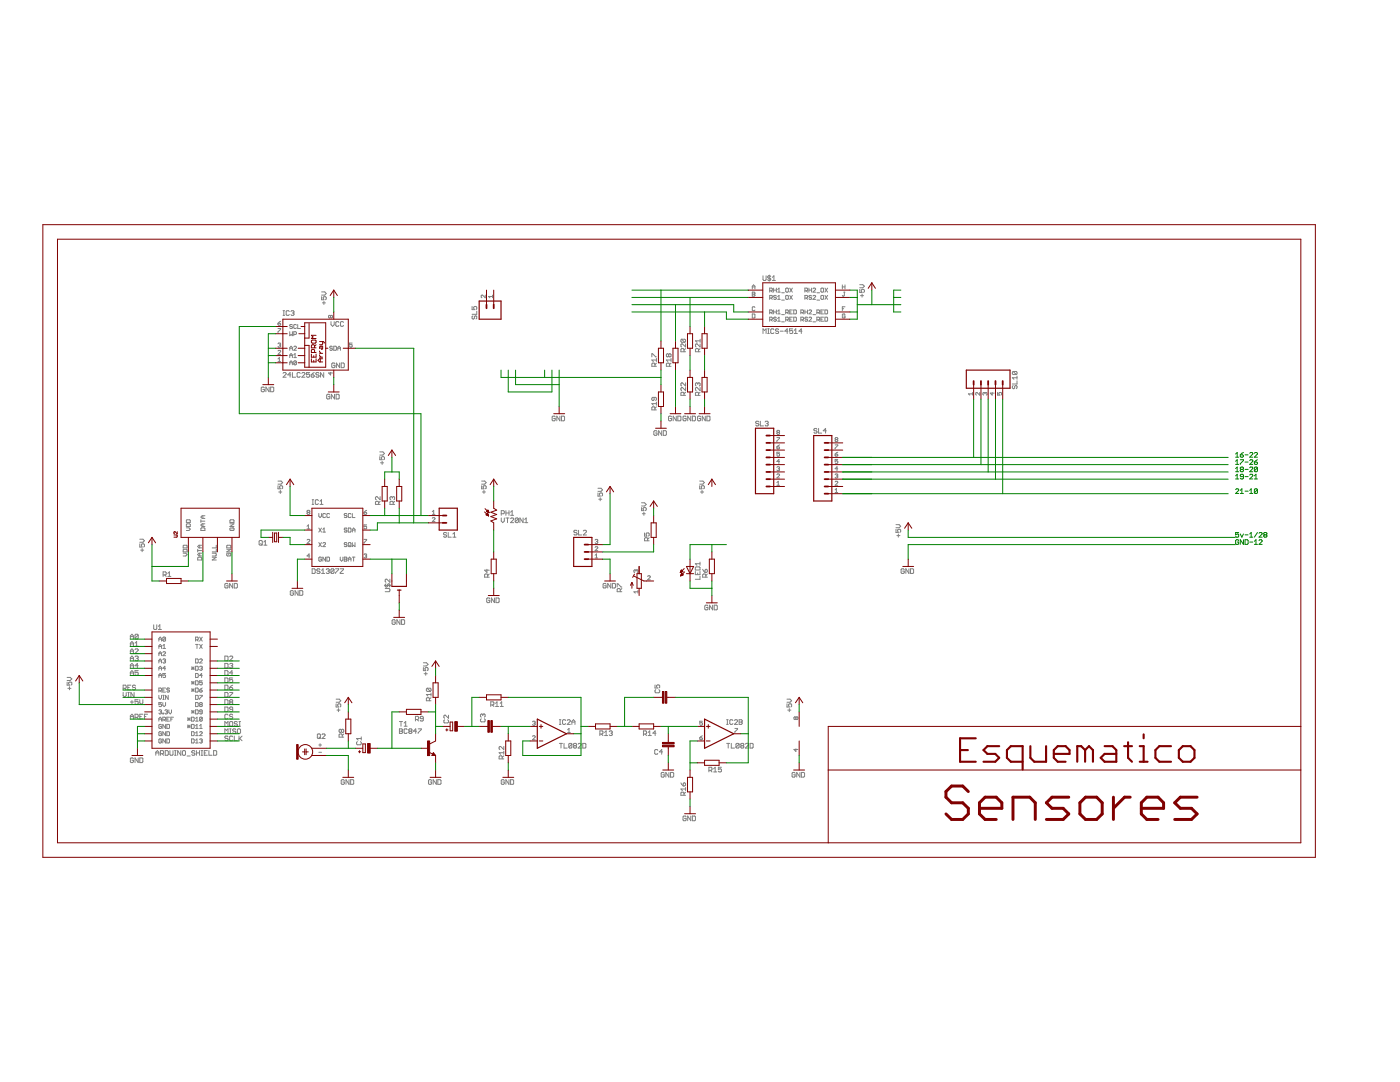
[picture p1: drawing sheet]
<svg xmlns="http://www.w3.org/2000/svg" width="279mm" height="216mm" viewBox="0 0 279 216" stroke-linecap="round" stroke-linejoin="round" font-family="sans-serif">
<g fill="none" stroke="#808080" stroke-width=".2">
<path d="M64.2 59.2v.6h.4l-.1-.4 .5-.2 .1 .2-.1 .4M64.2 58.3h.6l.3 .3-.3 .3h-.6M96.8 58.9v.5l-.6-.5-.2 .1 .2 .4M98.3 59.2h-.8l.3 .2M98.3 58.9v.5M150.1 58.3h.4l.2 .1-.2 .3 .2 .3-.2 .1h-.4zM150.1 57.7v-.6l.3-.2 .3 .2v.6M150.1 57.3h.6M150.1 58.7h.4M152.3 55v.8l.1 .2h.3l.2-.2v-.8M153.5 54.9v1.2M153.6 59.5h.4l.1-.4-.5-.2v.8"/>
<path d="M153.6 58h.4l.1-.4-.5-.1v.8M153.8 55.2l-.1-.2-.5 .2 .2 .3 .4 .1-.1 .4h-.3l-.2-.2M153.9 58l.2 .3M153.9 59.5l.2 .2M154.1 56h.6M154.1 55.4l.4-.4v1M154.4 57.5v.8M154.4 57.9h.5M154.9 59.1l-.1-.2-.4 .2 .1 .2 .4 .2-.1 .2-.4-.1M154.9 57.5v.8M155.2 58.3h.5M155.2 57.8l.3-.3v.8"/>
<path d="M155.2 59.2l.3-.3v.8M155.2 59.7h.5M156 58.4h.5M156 59.9h.5M156.8 57.6l.1-.1 .4 .1v.6l-.1 .1-.4-.1zM156.9 58.9l.4 .2v.5l-.1 .1-.4-.1v-.5zM157.6 57.5l.5 .8M157.6 58.9l.5 .8M158.1 57.5l-.5 .8M158.1 58.9l-.5 .8M160.6 58h.4l.2-.4-.6-.1v.8M160.6 59.5h.4l.2-.4-.6-.2v.8"/>
<path d="M160.9 58l.3 .3M160.9 59.5l.3 .2M161.4 57.9h.6M161.4 57.5v.8M162 59.1l-.4-.2-.2 .3 .4 .1 .2 .3-.2 .1-.4-.1M162 57.5v.8M162.2 59.1l.2-.2 .4 .2-.6 .6h.6M162.2 57.6l.2-.1 .4 .1-.6 .7h.6M163 58.4h.6M163 59.9h.6M163.8 59.1l.2-.2 .4 .2v.5l-.2 .1-.4-.1zM163.8 57.6l.2-.1 .4 .1v.6l-.2 .1-.4-.1z"/>
<path d="M164.6 57.5l.6 .8M164.6 58.9l.6 .8M165.2 57.5l-.6 .8M165.2 58.9l-.6 .8M168.1 57.3h.5M168.1 56.9v.8M168.4 58.3h.2M168.5 58.3v.7l-.1 .1-.3-.1M168.6 56.9v.8M171.6 57.7v.7h.4l-.1-.3 .1-.4 .5 .2v.3l-.2 .2M171.6 56.8h.6l.3 .3-.3 .3h-.6M171.7 59h.6"/>
<path d="M172 58.7v.6M52.8 77.4l-.2-.2-.5 .2v.6l.2 .2h.3l.2-.2v-.3h-.3M53.7 77.2v1l-.6-1v1M54 77.2h.5l.1 .2v.6l-.1 .2h-.5zM55.5 64.5h.4l.1 .3-.4 .1zM55.5 65.6h.5l-.5 .8M55.5 68.6l.4-.1 .1 .1-.1 .3M55.5 70l.1-.1 .4 .1-.5 .7h.5M55.5 71.6l.3-.2v.8M55.5 72.2h.5M55.8 68.9h.1M55.9 68.9l.1 .1-.1 .3-.4-.2"/>
<path d="M56 64.1l-.5 .4M56.5 74.5l.1-.2 .5 .2-.6 .8h.6M56.5 62h.3M56.5 62.9h.3M56.6 62v.9M57.7 62.1l-.1-.1-.5 .1v.7l.2 .1 .4-.1M57.8 66.2v.8l.3-.3 .3 .3v-.8M57.8 69.9v-.5l.3-.3 .3 .3v.5M57.8 71.4v-.6l.3-.3 .3 .3v.6M57.8 72.8v-.5l.3-.3 .3 .3v.5M57.8 69.5h.6M57.8 72.4h.6"/>
<path d="M57.8 71h.6M58 74.8h-.6l.5-.5v1M58.1 62.1l.4-.1 .2 .1-.2 .4M58.4 74.3v1h.6M58.4 64.9l-.2-.2-.4 .2 .2 .3 .4 .1-.2 .3-.4-.2M58.4 62.5h.1M58.5 62.5l.2 .1-.2 .3-.4-.1M58.6 70.8l.3-.3v.9M58.6 66.7h.4l.2-.1-.2-.4h-.4v.8M58.6 69.2l.2-.1 .4 .1-.6 .7h.6M58.6 71.4h.6M59.2 72.1l-.4-.1-.2 .1v.6"/>
<path d="M59.2 72.1l-.6 .6M59.2 64.9l-.2-.2-.4 .2 .2 .7 .4-.2M59.2 72.1v.6l-.2 .1-.4-.1M59.4 64.7v.9h.6M59.9 74.5l-.1-.2-.5 .2v.6l.2 .2h.3l.1-.2M60.2 74.5l.2-.2 .5 .2-.7 .8h.7M61.8 74.3h-.6v.5l.4-.2 .2 .5-.2 .2h-.3l-.1-.2M62.1 74.8h.5l.1 .3-.1 .2h-.3zM62.7 74.3l-.6 .5M63.7 74.5l-.2-.2-.5 .2 .2 .3 .5 .2-.2 .3h-.3l-.2-.2M64.3 60.4h.7M64.6 74.3v1l-.6-1v1"/>
<path d="M64.6 60.1v.6M65.8 78.8l-.1-.1h-.3l-.2 .1v.7l.2 .1 .4-.1v-.4h-.3M66 63.1l-.2-.2-.2 .2 .1 .4 .3-.2M66 63.1l.1-.2 .3 .2-.2 .4-.2-.2M66 63.1v.2M66 74.3v.5l-.4-.4h.8M66.1 64.2v.6l.3 .3 .3-.3v-.6M66.3 69.2l-.4-.1-.1 .3 .4 .1 .1 .3-.1 .1-.4-.1M66.6 69.1h.4l.1 .1v.6l-.1 .1h-.4zM66.8 78.7v.9l-.7-.9v.9M66.8 72.6l-.1-.2h-.3l-.2 .2v.6l.2 .2 .4-.2v-.3h-.3M67.1 78.7h.4l.2 .1v.7l-.2 .1h-.4z"/>
<path d="M67.4 69.9v-.5l.3-.3 .2 .3v.5M67.4 69.5h.5M67.6 64.3l-.1-.1-.5 .1v.6l.2 .2h.3l.1-.2M67.8 72.4v1l-.7-1v1M68.1 72.4h.5l.1 .2v.6l-.1 .2h-.5zM68.6 64.3l-.2-.1-.5 .1v.6l.2 .2h.3l.2-.2M70.3 68.5h-.6v.4l.3-.2 .3 .2-.2 .4-.4-.2M94.2 61.2v.6h.5l-.2-.3 .2-.3h.3l.1 .1-.1 .5M94.4 63l-.2 .2v.3l.3 .1 .2-.4 .3-.2 .1 .2-.1 .4M95.1 62.1v.6h-.9M130.1 71.2v-.6l.9 .6M130.5 79.3v.5l-.1 .1-.3-.1 .1-.5h.7l.1 .2-.1 .4"/>
<path d="M130.7 73.1v-.5l-.2-.1h-.3l-.1 .1v.5h.9M131 72.5l-.3 .3M131 71.8h-.9l.3 .3M131 71.5v.6M133.5 70.7l-.2-.1-.3 .1 .1 .5 .4-.1M133.5 70.7l.1-.1 .3 .1v.4l-.1 .1-.3-.1M133.5 70.7v.4M133.6 73.1v-.5l-.1-.1h-.4l-.1 .1v.5h.9M133.9 71.8h-.9l.3 .3M133.9 72.5l-.3 .3M133.9 71.5v.6M136 67.7l-.1 .1 .1 .5h.7"/>
<path d="M136 67.7h.7l.1 .1v.4l-.1 .1M136 67.7l.7 .6M136.5 70.2v-.5l-.1-.1h-.4l-.1 .1v.5h.9M136.5 78.9v-.5l-.5-.1-.1 .1v.5h.9M136.8 68.6v.6l-.8-.6-.1 .2 .1 .4M136.8 76.4v.6l-.6-.6-.3 .2 .1 .4M136.8 77.3v.7l-.6-.7-.3 .2 .1 .5M136.8 69.6l-.3 .3M136.8 78.3l-.3 .3M139.3 76.6l.1-.2 .3 .2v.3l-.1 .1M139.3 76.6l-.2-.2-.3 .2 .1 .4M139.3 76.6v.1"/>
<path d="M139.4 70.2v-.5l-.1-.1h-.4l-.1 .1v.5h.9M139.4 78.9v-.5l-.5-.1-.1 .1v.5h.9M139.7 68.6v.6l-.6-.6h-.2l-.1 .2 .1 .4M139.7 77.3v.7l-.6-.7-.3 .2 .1 .5M139.7 67.7v.6M139.7 69.6l-.3 .3M139.7 68h-.9l.3 .3M139.7 78.3l-.3 .3M150.1 62.7l.6 .1v.5l-.2 .2h-.4zM150.7 61.3l-.2-.1-.4 .1v.6l.2 .1 .4-.1M152.3 66.5v-.9l.3 .3 .3-.3v.9M153.2 66.5h.3"/>
<path d="M153.2 65.6h.3M153.4 65.6v.9M153.6 62.4h.4l.1-.4-.5-.2v.8M153.6 63.8h.4l.1-.4-.1-.1h-.4v.8M153.9 63.8l.2 .3M153.9 62.4l.2 .2M154.4 61.8v.8M154.4 62.3h.5M154.5 65.8l-.2-.2h-.3l-.2 .2v.6l.2 .1 .5-.1M154.9 63.4l-.4-.1-.1 .3 .4 .1 .1 .3-.1 .1-.4-.1M154.9 61.8v.8M155.2 62.1l.3-.3v.8"/>
<path d="M155.2 63.6l.3-.3v.8M155.2 64.1h.5M155.2 62.6h.5M155.4 65.8l-.2-.2h-.3l-.1 .3 .4 .2 .2 .3-.2 .1-.4-.1M155.7 66.1h.6M156 64.2h.5M156 62.8h.5M156.8 62.4h.4l.1-.4-.5-.2v.8M156.8 63.8l.5-.1-.1-.4h-.4v.8M157.1 63.8l.2 .3M157.1 62.4l.2 .2M157.2 66.1h-.6l.5-.5v.9"/>
<path d="M157.6 63.7h.3M157.6 62.3h.3M158.1 63.3h-.5v.8h.5M158.1 61.8h-.5v.8h.5M158.2 65.6h-.6v.5l.3-.2 .3 .2v.3l-.2 .1-.4-.1M158.4 63.3h.4l.1 .1v.6l-.1 .1h-.4zM158.4 61.8l.5 .2v.5l-.1 .1h-.4zM158.5 66.5h.6M158.5 65.9l.3-.3v.9M159.8 63.8l.6-.1-.2-.4h-.4v.8M159.8 62.4h.4l.2-.4-.6-.2v.8M160.1 66.1h-.7l.5-.5v.9"/>
<path d="M160.1 63.8l.3 .3M160.1 62.4l.3 .2M160.6 61.8v.8M160.6 62.3h.6M161.2 63.4l-.4-.1-.2 .3 .4 .1 .2 .3-.2 .1-.4-.1M161.2 61.8v.8M161.4 63.4l.2-.1 .4 .1-.6 .7h.6M161.4 62l.2-.2 .4 .2-.6 .6h.6M162.2 64.2h.6M162.2 62.8h.6M163 62.4h.4l.2-.4-.6-.2v.8M163 63.8h.4l.2-.4-.2-.1h-.4v.8"/>
<path d="M163.3 63.8l.3 .3M163.3 62.4l.3 .2M163.8 63.7h.3M163.8 62.3h.3M164.4 61.8h-.6v.8h.6M164.4 63.3h-.6v.8h.6M164.6 63.3h.4l.2 .1v.6l-.2 .1h-.4zM164.6 61.8l.6 .2v.5l-.2 .1h-.4zM168.1 61.6h.3M168.6 61.2h-.5v.8M168.6 62.8l-.1-.1-.4 .1v.5l.1 .2 .4-.2v-.2h-.2M194.1 78.6h-.8l.2 .2"/>
<path d="M194.1 78.3v.5M195.5 78.3v.5l-.5-.5-.3 .1 .2 .4M196.6 78.4l-.2-.1-.2 .1 .1 .4M196.6 78.4l.1-.1 .3 .1-.2 .4M196.6 78.4v.2M198 78.3v.5l-.4-.4h.8M199.1 78.3v.5h.4l-.2-.2 .2-.3 .4 .1-.2 .4M202.2 76.9l-.2 .2v.3l.4 .2 .1-.5 .3-.2 .2 .2-.2 .5M202.2 74.1l-.2 .2v.3l.2 .1h.6M202.2 74.1h.6l.2 .2-.2 .4M202.2 74.1l.6 .6M203 75.1v.6"/>
<path d="M203 76v.6h-1M203 75.4h-1l.4 .3M55.5 96.9v.6h.4l-.1-.3 .1-.3 .5 .2v.3l-.2 .1M55.5 96h.6l.3 .3-.3 .3h-.6M55.6 98.2h.6M55.9 97.9v.6M62.3 99.7h.3M62.4 99.7v.9M63.5 99.9l-.1-.2h-.3l-.2 .2v.6l.2 .1 .4-.1M75.8 91.1v.6h.5l-.2-.3 .2-.3 .4 .2v.3l-.1 .1M75.8 90.2h.6l.3 .3-.3 .3h-.6M75.9 99.1v.6l-.7-.6-.3 .2v.3l.2 .1"/>
<path d="M75.9 92.4h.7M76.3 92.1v.6M78.3 99.3l.2-.2 .3 .2-.2 .4M78.3 99.3l-.2-.2-.3 .2v.3l.2 .1M78.3 99.3v.1M96.1 96.9v.6h.5l-.2-.3 .2-.3 .4 .2-.1 .4M96.1 96h.6l.3 .3-.3 .3h-.6M96.3 98.2h.6M96.6 97.9v.6M110.8 83.2l-.1-.2-.5 .2v.6l.1 .2h.4l.1-.5h-.3M111.7 83v1l-.6-1v1M112.1 83h.4l.2 .2v.6l-.2 .2h-.4z"/>
<path d="M119.3 98.4v.6h.5l-.2-.3 .2-.3h.3l.1 .1-.1 .5M119.3 97.4h.7l.2 .3-.2 .3h-.7M119.5 99.6h.6M119.8 99.3v.6M130.7 81.8v-.5l-.5-.1-.1 .1v.5h.9M131 81.2l-.3 .3M131 80.2v.7M131 80.5h-.9l.3 .4M131.1 86.1l-.1-.2-.5 .2v.6l.2 .2 .4-.2v-.3h-.3M132.1 85.9v1l-.7-1v1M132.4 85.9h.4l.2 .2v.6l-.2 .2h-.4zM134 83.2l-.1-.2-.5 .2v.6l.2 .2h.3l.1-.5h-.3"/>
<path d="M135 83v1l-.7-1v1M135.3 83h.4l.2 .2v.6l-.2 .2h-.4zM136.9 83.2l-.1-.2-.5 .2v.6l.2 .2h.3l.1-.5h-.3M137.9 83v1l-.7-1v1M138.2 83h.4l.2 .2v.6l-.2 .2h-.4zM139.6 96.9v.6h.5l-.1-.4 .4-.2 .2 .2-.2 .4M139.6 96h.7l.3 .3-.3 .3h-.7M139.8 98.2h.6M139.8 83.2l-.1-.2-.5 .2v.6l.2 .2h.3l.1-.5h-.3M140.1 97.9v.6M140.8 83v1l-.7-1v1M141.1 83h.4l.2 .2v.6l-.2 .2h-.4z"/>
<path d="M151.4 84.2l-.1-.1-.5 .1 .2 .3 .4 .2-.1 .3h-.3l-.2-.2M151.7 84.1v.9h.7M152.7 84.2l.5-.1 .1 .1-.1 .3M153 84.5h.2M153.2 84.5l.1 .2-.1 .3h-.4l-.1-.2M155 96.8h.6M155 94.7l.2-.1 .4 .1-.6 .7h.6M155 87.3h.6l-.6 .8M155 96.3l.3-.3v.8M155 89.2h.4l.2 .2-.4 .2zM155 93.3l.4-.2 .2 .2-.2 .2M155.2 86.3l-.2 .1 .2 .3 .4-.2-.2-.2"/>
<path d="M155.2 86.3l-.2-.2 .2-.2 .4 .1-.2 .3M155.2 86.3h.2M155.3 93.5h.1M155.4 93.5l.2 .2-.2 .2-.4-.1M155.6 90.2h-.6v.4l.3-.1 .3 .1-.2 .4-.4-.1M155.6 92.1h-.6l.4-.4v.8M155.6 88.8l-.6 .4M163 85.7l-.1-.2h-.3l-.2 .3 .5 .2 .1 .3-.1 .1-.5-.1M163.4 85.5v.9h.6M164.9 86h-.6l.5-.5v.9M166.7 97.7l.2-.2v.8M166.7 98.3h.5"/>
<path d="M166.7 96.2l.1-.2 .4 .2-.5 .6h.5M166.7 88.8h.5l-.5 .8M166.7 90.6h.3l.2 .3-.4 .1zM166.7 94.7l.3-.1 .2 .1-.2 .3M166.8 87.7l-.1-.1 .1-.3 .4 .2-.2 .2M166.8 87.7l-.1 .2 .1 .2 .4-.1-.2-.3M166.8 87.7h.2M166.9 95h.1M167 95l.2 .1-.2 .3-.3-.2M167.2 91.7h-.5v.4l.2-.2 .3 .2-.2 .4-.3-.1M167.2 93.5h-.5l.3-.4v.8M167.2 90.2l-.5 .4"/>
<path d="M27.9 108.5v.7h.5l-.2-.5 .2-.2h.3l.1 .2-.1 .5M27.9 107.6h.6l.3 .3-.3 .3h-.6M28.1 109.8h.6M28.4 109.5v.6M32.6 114.7h.4l.2-.4-.2-.2h-.4v.9M32.9 114.7l.3 .3M33.5 114.4l.3-.3v.9M33.5 115h.6M36.6 110.4h.5l.2 .3-.2 .2h-.5M36.6 109.7l.1-.1h.5l.1 .5h-.7zM36.6 108.9l.1-.1h.5l.1 .5h-.7zM37.2 105.3h.5l.3 .3-.3 .3h-.5"/>
<path d="M37.2 103.8l.1-.1h.5l.2 .5h-.8zM37.2 104.6l.1-.1h.5l.2 .6h-.8zM39.5 109.6v.5M39.5 109.9h.7M39.6 111.2h.5l.1 .5h-.7zM39.9 108.8v.5M39.9 110.4v.5M40.1 105.5l.1-.2h.5l.2 .2v.4h-.8zM40.1 103.7v.5M40.1 104h.8M40.2 110.4h-.5l-.2 .3 .2 .2h.5M40.2 108.8h-.5l-.2 .3 .2 .2h.5"/>
<path d="M40.5 102.9v.5M40.5 104.5v.6M40.9 104.5h-.6l-.2 .3 .2 .3h.6M40.9 102.9h-.6l-.2 .3 .2 .2h.6M42.4 110.4h.6l.2 .1-.2 .4h-.6M42.4 111.2h.8l-.8 .5h.8M43.2 109.6v.5h-.8M43.2 108.8v.5h-.8M45.3 109.6h.8l-.8 .5h.8M45.3 108.9l.1-.1h.5l.2 .1v.4h-.8zM45.4 110.4l-.1 .1 .1 .4h.5l.2-.4-.4-.1v.3M45.5 116.6l-.2-.2-.4 .2v.6l.4 .1 .2-.1v-.3h-.3"/>
<path d="M45.9 104.5h.8l-.8 .6h.8M45.9 103.8l.1-.1h.6l.1 .5h-.8zM46 105.3l-.1 .2 .1 .4h.6l.1-.2-.1-.4h-.3v.3M46.4 116.4v.9l-.6-.9v.9M46.8 116.4h.4l.2 .2v.6l-.2 .1h-.4zM51.7 108l.2-.2 .4 .2v.6l-.1 .2-.5-.2zM52 108.5l.3 .3M52.7 108.8h.6M52.7 108.2l.3-.4v1M58.6 118l-.2-.1-.5 .1v.6l.5 .2 .2-.2v-.3h-.3M59.5 117.9v.9l-.6-.9v.9M59.8 117.9h.5l.1 .1v.6l-.1 .2h-.5z"/>
<path d="M61.3 107.8l.1-.2 .4 .2-.5 .6h.5M61.3 105.5h.5M61.3 105l.3-.3v.8M61.4 102.2l-.1 .2 .1 .2 .4-.1-.1-.3M61.4 102.2h.3M61.4 102.2l-.1-.1 .1-.3 .4 .2-.1 .2M61.8 110.9h-.5l.4-.4v.8M62.3 113.5h.5l.1 .2v.6l-.1 .1h-.5zM62.3 100.6h.3M63.6 102.5v.5l.3 .3 .3-.3v-.5M63.6 105.4l.6 .8M63.6 108.3l.6 .8"/>
<path d="M63.9 113.7l-.2-.2h-.3l-.2 .3 .5 .2 .2 .3-.2 .1-.5-.1M63.9 100l.3-.3v.9M63.9 100.6h.6M64.2 111.3l-.2-.1-.4 .1v.5l.4 .2 .2-.4h-.3M64.2 105.4l-.6 .8M64.2 108.3l-.6 .8M64.2 114.4h.6M64.2 113.8l.3-.3v.9M64.4 105.6l.3-.2v.8M64.4 106.2h.6M64.4 108.4l.2-.1 .4 .1-.6 .7h.6M65 102.6l-.2-.1-.4 .1v.5l.2 .2 .4-.2"/>
<path d="M65 111.2v.8l-.6-.8v.8M65.1 113.7l.2-.2h.3l.1 .2-.1 .3M65.2 111.2h.4l.2 .1v.5l-.2 .2h-.4zM65.4 114h.2M65.6 114l.1 .1-.1 .3-.5-.1M65.8 102.6l-.2-.1-.4 .1v.5l.2 .2 .4-.2M66.7 113.7l-.2-.2h-.3l-.2 .2v.6M66.7 113.7v.6l-.2 .1-.5-.1M66.7 113.7l-.7 .6M67 113.5h.6l-.6 .9M67.9 113.5h.6l-.6 .9h.6M67.9 111.2v.5l.3 .3 .2-.3v-.5"/>
<path d="M68.7 111.2h.4l.1 .1-.1 .3 .1 .2-.1 .2h-.4zM68.7 111.6h.4M69.2 102.6l-.1-.1-.4 .1 .1 .3 .4 .1-.1 .3-.4-.2M69.2 105.5l-.4-.1-.1 .2 .4 .2 .1 .2-.1 .2-.4-.2M69.2 108.4l-.4-.1-.1 .2 .4 .2 .1 .2-.1 .2-.4-.2M69.5 111.6h.5M69.5 105.4h.4l.1 .1v.5l-.1 .2h-.4zM69.5 112v-.6l.3-.2 .2 .2v.6M69.6 108.3l.4 .1v.5l-.1 .2-.4-.2zM69.8 108.8l.2 .3M70 102.6l-.1-.1-.4 .1v.5l.1 .2 .4-.2M70.3 102.5v.8h.5"/>
<path d="M70.3 111.2h.5M70.3 105.8h.5M70.3 106.2v-.6l.3-.2 .2 .2v.6M70.3 108.3v.8l.3-.3 .2 .3v-.8M70.6 111.2v.8M72.6 110.7l.4-.2 .2 .2-.2 .2M72.6 102.2h.4l.2 .3-.4 .1zM72.6 107.6h.6l-.6 .8M72.9 110.9h.1M73 110.9l.2 .2-.2 .2-.4-.1M73.2 104.7h-.6v.4l.3-.1 .3 .1-.2 .4-.4-.1M73.2 101.8l-.6 .4"/>
<path d="M75.6 100.6v-.4l-.2-.2-.5 .2v.4h1M75.9 100l-.3 .4M76.7 116.8h1.3M76.9 117.4h.8l.1 .2-.1 .5h-.8M77 116.5l-.1 .2 .1 .4 .3-.1 .2-.5 .3 .2-.1 .4M77.8 115.6v.6l-.6-.6h-.2l-.1 .1 .1 .5M78.5 100.6v-.4l-.2-.2-.5 .2v.4h1M78.8 100l-.3 .4M86.3 102.1l.3-.3v.8M86.3 102.6h.5M86.3 103.4l.1-.1 .4 .1-.5 .7h.5M89.1 106.4l-.1-.1-.5 .1 .2 .3 .4 .2-.1 .3h-.3l-.2-.2"/>
<path d="M89.5 106.3v.9h.6M90.4 107.2h.6M90.4 106.6l.3-.3v.9M97.2 113.6v.6l-.5-.4h.9M97.3 115.2v-.5l-.1-.2h-.3l-.2 .2v.5h.9M97.6 114.5l-.3 .4M97.7 119.5l-.1-.2-.5 .2v.6l.2 .1h.3l.1-.4h-.3M98.7 119.3v.9l-.6-.9v.9M99 119.3h.5l.1 .2v.6l-.1 .1h-.5zM100 102.5h.5l.1-.5-.1-.1h-.5v.9M100 103.4v.6l.3 .3 .3-.3v-.6M101 103.4h.6"/>
<path d="M101 101.9v.9M101 102.4h.6M101.3 103.4v.9M101.6 101.9v.9M101.9 103.5l.1-.1 .5 .1-.6 .8h.6M101.9 102.2l.3-.3v.9M101.9 102.8h.6M103.5 103.5l-.2-.1-.5 .1v.6M103.5 103.5v.6l-.2 .2h-.3l-.2-.2M103.5 103.5l-.7 .6M104.4 103.4v.9l-.6-.9v.9M104.7 104.3h.6"/>
<path d="M104.7 103.7l.3-.3v.9M115.2 106l-.2-.2-.5 .2 .2 .3 .5 .1-.2 .3-.5-.1M115.5 105.8v.9h.6M116.4 106l.2-.2 .4 .2v.1l-.6 .6h.6M118.8 110.8l.2-.3v.8M118.8 107.8l.4-.2 .1 .2-.1 .2M118.8 109.2l.1-.1 .4 .1-.5 .7h.5M118.8 111.3h.5M119 108h.2M119.2 108l.1 .2-.1 .2-.4-.1M121 116.6l-.2-.2-.4 .2v.6l.1 .1 .5-.1v-.3h-.4M121.9 116.4v.9l-.6-.9v.9"/>
<path d="M122.2 116.4h.5l.1 .2v.6l-.1 .1h-.5zM123.2 117.1v-.6l.9 .6M123.8 118.1v-.5l-.2-.2h-.3l-.1 .2v.5h.9M124.1 117.4l-.3 .4M126.9 113.8l.1-.1 .3 .1-.1 .4M126.9 113.8l-.1-.1-.3 .1 .2 .4M126.9 113.8v.2M127.3 118.1h-.8l.3 .2M127.3 117.8v.5M128 101.3v.6h.5l-.2-.3 .2-.3 .5 .1v.3l-.2 .2M128 100.3h.7l.3 .3-.3 .4h-.7M128.2 102.5h.6"/>
<path d="M128.5 102.2v.6M128.6 106.3v.7h.5l-.2-.3 .2-.4h.3l.2 .2-.2 .5M129.2 115l.2-.1 .4 .1-.6 .7h.6M129.2 107.9v-.5l-.4-.1-.2 .1v.5h1M129.6 107.3l-.4 .3M138.8 113.3l.1-.2h.7l.1 .2v.4h-.9zM138.8 114v.7h.9v-.7M139.2 114.3v.4M139.7 115v.6h-.9M139.7 112.2v.6M139.7 112.5h-.9l.3 .3M140.2 113.6l.5 .6"/>
<path d="M140.7 113.8l.3-.2 .2 .5-.5 .1zM140.9 115.2v-.5l-.2-.2h-.3l-.2 .2v.5h1M141.2 114.5l-.3 .4M178.8 105.6v.6h.5l-.2-.4 .5-.2 .1 .2-.1 .4M178.8 104.7h.7l.2 .3-.2 .3h-.7M179 106.9h.6M179.3 106.6v.6M180.5 113.7l-.2-.2h-.3l-.2 .2v.6l.2 .1 .5-.1v-.3h-.4M181.4 113.5v.9l-.6-.9v.9M181.7 113.5h.5l.1 .2v.6l-.1 .1h-.5zM13.4 136.1v.6h.5l-.2-.3 .2-.3 .4 .1v.4l-.1 .1M13.4 135.2h.6l.3 .3-.3 .3h-.6"/>
<path d="M13.5 137.4h.7M13.9 137v.6M24.6 137.4h.4l.2-.2-.2-.5h-.4v.9M24.6 138.2v.6l.3 .3 .3-.3v-.6M24.9 137.4l.3 .2M25.5 139.1h.3M25.5 138.2h.3M25.5 137.2h.3M25.7 138.2v.9M26 127.5v-.6l.3-.3 .3 .3v.6M26 128.9v-.6l.3-.3 .3 .3v.6M26 130.4v-.6l.3-.3 .3 .3v.6"/>
<path d="M26 131.8v-.6l.3-.3 .3 .3v.6M26 133.3v-.6l.3-.3 .3 .3v.6M26 134.7v-.6l.3-.3 .3 .3v.6M26 132.8h.6M26 134.3h.6M26 127h.6M26 128.5h.6M26 129.9h.6M26 131.4h.6M26.1 136.7h-.6v.9h.6M26.3 139.8v.6M26.8 138.2v.9l-.7-.9v.9"/>
<path d="M26.9 129.6l.2-.1 .5 .1-.7 .8h.7M26.9 131.1l.5-.2 .2 .2-.2 .3M26.9 128.3l.4-.3v.9M26.9 128.9h.7M27.1 136.9l-.2-.2h-.3l-.2 .3 .5 .2 .2 .3-.2 .1-.5-.1M27.3 131.4h.1M27.4 131.4l.2 .1-.2 .3-.5-.1M27.6 126.7l-.2-.1h-.3l-.2 .1v.6M27.6 133.8h-.7v.5l.4-.2 .3 .2v.3l-.2 .1-.5-.1M27.6 139.6h-.7v.5l.4-.2 .3 .2v.3l-.2 .1-.5-.1M27.6 126.7v.6l-.2 .2-.5-.2M27.6 132.8h-.7l.5-.4v.9"/>
<path d="M27.6 126.7l-.7 .6M27.9 139.6v.7l.3 .2 .3-.2v-.7M30.7 124.7v.8l.1 .1 .5-.1v-.8M31.6 125.6h.6M31.6 125l.3-.3v.9M31.7 127.9v-.5l.3-.3 .2 .3v.5M31.7 129.4v-.5l.3-.3 .2 .3v.5M31.7 130.8v-.5l.3-.3 .2 .3v.5M31.7 132.3v-.5l.3-.3 .2 .3v.5M31.7 133.7v-.5l.3-.3 .2 .3v.5M31.7 135.2v-.5l.3-.3 .2 .3v.5M31.7 137.8h.4l.1-.1-.1-.4h-.4v.8"/>
<path d="M31.7 138.7v.6l.3 .3 .2-.3v-.6M31.7 133.3h.5M31.7 134.8h.5M31.7 127.5h.5M31.7 129h.5M31.7 130.4h.5M31.7 131.9h.5M32 137.8l.2 .3M32.5 131.6l.4-.1 .1 .1-.1 .3M32.5 137.7h.3M32.5 139.6h.3M32.5 138.7h.3"/>
<path d="M32.5 130.2l.1-.2 .4 .2-.5 .6h.5M32.5 128.9l.3-.3v.8M32.5 129.4h.5M32.6 138.7v.9M32.8 131.9h.1M32.9 131.9l.1 .1-.1 .3-.4-.1M33 134.4h-.5v.4l.3-.1 .2 .1-.1 .4-.4-.1M33 127.3l-.4-.2-.1 .2v.5M33 133.3h-.5l.4-.4v.8M33 137.3h-.5v.8h.5M33 127.3v.5l-.1 .1-.4-.1M33 127.3l-.5 .5"/>
<path d="M33.6 138.7v.9l-.6-.9v.9M33.8 137.4l-.4-.1-.1 .3 .4 .1 .1 .3-.1 .1-.4-.1M38.2 133.1l.6 .5M38.2 133.3h.6M38.2 136l.6 .5M38.2 136.2h.6M38.2 137.4l.6 .6M38.2 137.7h.6M38.5 133.1v.5M38.5 136v.5M38.5 137.4v.6M38.8 133.1l-.6 .5"/>
<path d="M38.8 136l-.6 .5M38.8 137.4l-.6 .6M39 134.4h.4l.2 .1v.6l-.2 .1h-.4zM39 127.7h.4l.2-.2-.2-.4h-.4v.8M39 131.5l.6 .1v.6l-.2 .1h-.4zM39 132.9l.6 .2v.5l-.2 .1h-.4zM39 135.8l.6 .2-.2 .7h-.4zM39 137.3h.4l.2 .1v.6l-.2 .1h-.4zM39 138.7l.6 .2-.2 .7h-.4zM39 128.6h.6M39.3 127.7l.3 .2M39.3 128.6v.8"/>
<path d="M39.8 137.7h.4l.2 .3-.4 .1zM39.8 138.7h.6l-.6 .9M39.8 127.1l.6 .8M39.8 128.6l.6 .8M39.8 131.6l.2-.1 .4 .1-.6 .7h.6M39.8 133.1l.4-.2 .2 .2-.2 .2M40.1 133.3h.1M40.2 133.3l.2 .2-.2 .2-.4-.1M40.4 135.8h-.6v.4l.3-.1 .3 .1-.2 .5-.4-.2M40.4 127.1l-.6 .8M40.4 128.6l-.6 .8M40.4 134.8h-.6l.4-.4v.8"/>
<path d="M40.4 137.3l-.6 .4M44.9 130.9h.4l.2 .2v.6l-.2 .1h-.4zM44.9 132.4h.4l.2 .1v.6l-.2 .2h-.4zM44.9 133.8h.4l.2 .2v.6l-.2 .1h-.4zM44.9 135.3h.4l.2 .1v.6l-.2 .2h-.4zM44.9 136.7h.4l.2 .2v.6l-.2 .1h-.4zM44.9 138.2h.4l.2 .1v.6l-.2 .2h-.4zM44.9 139.6h.4l.2 .2v.6l-.2 .1h-.4zM45.8 137.2h.5l.1 .3-.4 .1zM45.8 138.2h.6l-.6 .9M45.8 131.1l.2-.2 .4 .2v.1l-.6 .6h.6M45.8 132.5l.5-.1 .1 .1-.1 .3"/>
<path d="M46.1 132.8h.2M46.3 132.8l.1 .2-.1 .3h-.3l-.2-.2M46.4 135.3h-.6v.4l.3-.1 .3 .1-.1 .5h-.3l-.2-.2M46.4 134.3h-.6l.5-.5v.9M46.4 136.7l-.6 .5M67.1 139.5h.6l.3 .3-.3 .3h-.6M78.9 123.8l-.2-.1h-.3l-.1 .1v.6l.1 .2 .5-.2v-.3h-.3M79.8 123.7v.9l-.6-.9v.9M80.1 123.7h.5l.2 .1v.6l-.2 .2h-.5zM84.5 133.2v.6h.5l-.2-.5 .5-.1 .1 .1-.1 .5M84.5 132.2h.6l.3 .4-.3 .3h-.6M84.6 134.4h.7"/>
<path d="M85 134.1v.6M85.3 137.3h.6l.1 .2-.1 .5M85.3 137.3l-.2 .2v.3l.2 .2h.6M85.3 137.3l.6 .7M85.7 139.8v-.4l-.1-.2-.5 .2v.4h.9M86 139.2l-.3 .3M86 138.6h-.9l.3 .3M86 138.3v.6M130.7 136.7v.6h.5l-.2-.3 .2-.3 .5 .1v.3l-.2 .2M130.9 137.6l-.2 .2 .2 .4h.6l.2-.1v-.3l-.2-.2M141.3 120.9l-.2-.1h-.3l-.1 .1v.6l.1 .2 .5-.2v-.3h-.3M142.2 120.8v.9l-.6-.9v.9"/>
<path d="M142.5 120.8h.5l.2 .1v.6l-.2 .2h-.5zM157.1 139.5h.6l.3 .3-.3 .3h-.6M26 143.4v-.6l.3-.3 .3 .3v.6M26 140.1h.6M26 143h.6M26.6 151.4l-.1-.2-.5 .2v.6l.2 .2h.3l.1-.2v-.3h-.3M26.9 143.2h.5l.2-.2v-.3l-.2-.2h-.5v.9M27.3 143.2l.3 .2M27.6 151.2v1l-.7-1v1M27.9 151.2h.5l.1 .2v.6l-.1 .2h-.5zM27.9 143h.3M28.5 142.5h-.6v.9h.6"/>
<path d="M28.8 143h.3M29.4 142.5h-.6v.9M31.1 150.7v-.6l.3-.3 .3 .3v.6M31.1 150.2h.6M31.7 143.9v-.5l.3-.3 .2 .3v.5M31.7 141.8l.4-.2 .1 .2-.1 .2M31.7 143.5h.5M32 142h.1M32 150.4h.5l.2-.2v-.3l-.2-.1h-.5v.9M32.1 142l.1 .2-.1 .3-.4-.2M32.2 140.2h-.5v.4l.3-.1 .2 .1-.1 .4-.4-.1M32.2 144.7l-.1-.2-.4 .2v.5l.1 .2 .4-.2v-.3h-.2"/>
<path d="M32.2 146.1l-.1-.1-.4 .1v.6l.1 .1 .4-.1v-.3h-.2M32.2 147.6l-.1-.2-.4 .2v.5l.1 .2 .4-.2v-.3h-.2M32.3 150.4l.4 .3M32.5 142.3h.1v.2h-.1zM32.5 143.6h.4l.1-.4-.5-.1v.8M32.5 140.2v.5l.3 .3 .2-.3v-.5M32.8 143.6l.2 .3M32.9 141.8l.4-.2 .1 .2-.1 .2M33 149.8h.4l.2 .1v.7l-.2 .1h-.4zM33 144.5v.9l-.5-.9v.9M33 146v.8l-.5-.8v.8M33 147.4v.9l-.5-.9v.9"/>
<path d="M33.2 142h.1M33.3 146l.5 .1v.6l-.1 .1h-.4zM33.3 142l.1 .2-.1 .3-.4-.2M33.3 143.5h.3M33.3 144.5l.5 .2v.5l-.1 .2h-.4zM33.3 147.4l.5 .2v.5l-.1 .2h-.4zM33.7 141.6v.6l.3 .3 .2-.3v-.6M33.8 143.1h-.5v.8h.5M33.9 149.8v.8l.2 .1 .4-.1v-.8M34.1 143.5h.3M34.6 143.1h-.5v.8M34.8 149.8h.4"/>
<path d="M34.8 150.7h.4M35 149.8v.9M36.1 149.8v.9l-.6-.9v.9M36.6 149.8h.3l.1 .1v.7l-.1 .1-.5-.1v-.7zM37.3 150.9h.7M37.4 143.2l.6 .6M37.4 143.5h.6M37.4 144.7l.6 .5M37.4 144.9h.6M37.7 143.2v.6M37.7 144.7v.5M38 143.2l-.6 .6"/>
<path d="M38 144.7l-.6 .5M38.2 141.8l.6 .5M38.2 142h.6M38.2 143.1l.6 .1v.6l-.2 .1h-.4zM38.2 144.5l.6 .2v.5l-.2 .2h-.4zM38.2 146l.6 .1v.6l-.2 .1h-.4zM38.2 147.4l.6 .2v.5l-.2 .2h-.4zM38.5 141.8v.5M38.8 141.8l-.6 .5M38.9 149.9l-.2-.1h-.3l-.1 .3 .4 .1 .2 .4-.2 .1-.4-.1M39 140.2h.4l.2 .1v.6l-.2 .1h-.4zM39 141.6l.6 .2-.2 .7h-.4z"/>
<path d="M39 143.4l.3-.3v.8M39 144.8l.3-.3v.9M39 146.3l.3-.3v.8M39 147.7l.3-.3v.9M39 143.9h.6M39 145.4h.6M39 146.8h.6M39 148.3h.6M39.2 150.2h.6M39.2 149.8v.9M39.8 149.8v.9M39.8 146.1l.2-.1 .4 .1-.6 .7h.6"/>
<path d="M39.8 147.6l.4-.2 .2 .2-.2 .2M39.8 145.4h.6M39.8 144.8l.3-.3v.9M40 140.6l-.2 .1 .2 .3 .4-.1-.2-.3M40 140.6l-.2-.1 .2-.3 .4 .1-.2 .3M40 140.6h.2M40.1 147.8h.1M40.1 149.8h.3M40.1 150.7h.3M40.2 147.8l.2 .2-.2 .3-.4-.2M40.3 149.8v.9M40.4 142l-.6-.1 .2-.3 .4 .2v.5l-.2 .2-.4-.2"/>
<path d="M40.4 143.2l-.4-.1-.2 .1v.6M40.4 143.2v.6l-.2 .1-.4-.1M40.4 143.2l-.6 .6M40.8 150.2h.3M41.4 149.8h-.6v.9h.6M41.7 149.8v.9h.6M42.6 149.8h.5l.1 .1v.7l-.1 .1h-.5zM44.9 144.9v-.9l.3 .3 .3-.3v.9M44.9 141.1h.4l.2 .1v.7l-.2 .1h-.4zM44.9 146.3v-.9l.3 .3 .3-.3v.9M45.5 142.7l-.2-.2h-.3l-.1 .2v.6l.1 .1 .5-.1M45.5 147l-.2-.1-.4 .1 .1 .3 .5 .2-.2 .3-.4-.1"/>
<path d="M45.8 145.4h.3M45.8 146.3h.3M46 140.1l-.2-.2 .2-.3h.3l.1 .2-.1 .3M46 140.1l-.2 .2 .2 .2 .4-.1-.1-.3M46 144l.4 .1v.7l-.1 .1-.5-.1v-.7zM46 140.1h.3M46 145.4v.9M46.4 141.5h-.4l-.2-.1 .2-.3 .4 .1v.7l-.1 .1-.5-.1M46.4 142.7l-.1-.2h-.3l-.2 .3 .5 .2 .1 .3-.1 .1-.5-.1M46.4 147l-.1-.1-.5 .1v.7l.2 .1 .4-.1M46.8 146.9v.9h.6M47.1 145.6l-.2-.2-.5 .2 .2 .3 .5 .1-.2 .3-.5-.1"/>
<path d="M47.4 144.1l-.2-.1-.4 .1 .1 .3 .5 .2-.2 .3-.4-.1M47.4 145.6l.1-.2 .5 .2v.6l-.2 .1-.4-.1zM47.7 144h.3M47.7 144.9h.3M47.7 146.9v.9M47.8 147.3l.5 .5M47.8 144v.9M48.3 146.9l-.6 .6M63.3 146.6l.2-.1 .4 .1v.6l-.1 .2-.5-.2zM63.6 150.1h.6M63.6 148.7h.6M63.6 147.1l.3 .3"/>
<path d="M63.9 148.4v.5M64.3 146.6l.1-.1 .5 .1-.6 .8h.6M67.1 140.4v.7h.4l-.1-.3 .1-.4h.4l.1 .2-.1 .5M67.2 141.7h.7M67.5 141.4v.6M68.1 145.7l-.1-.2-.3 .2v.3l.1 .2 .3-.2M68.1 145.7l.2-.2 .3 .2-.1 .5-.4-.2M68.1 145.7v.3M68.3 147.1v-.5l-.2-.1h-.3l-.1 .1v.5h.9M68.6 146.5l-.3 .3M68.7 155.7l-.1-.1h-.3l-.2 .1v.7l.2 .1 .4-.1v-.4h-.3M69.7 155.6v.9l-.7-.9v.9"/>
<path d="M70 155.6h.4l.2 .1v.7l-.2 .1h-.4zM71.3 148l-.1 .1 .1 .5h.6l.2-.2-.2-.4M72.1 147.4h-.9l.3 .3M72.1 147v.7M79.7 145.4h.5l.1 .2-.1 .3 .1 .3-.1 .1h-.5zM79.7 145.9h.5M79.7 144h.6M80 144v.9M80.6 144.3l.4-.3v.9M80.6 144.9h.7M81.3 145.6l-.2-.2-.5 .2v.6l.2 .1 .5-.1M81.7 145.9l-.1-.2 .1-.3 .5 .2-.2 .3"/>
<path d="M81.7 145.9l-.1 .1 .1 .3 .5-.1-.2-.3M81.7 145.9h.3M82.9 143.6h.5l.1-.2v-.3l-.1-.2h-.5v1M83.1 145.9h-.6l.5-.5v.9M83.2 143.6l.3 .3M83.5 145.4h.6l-.6 .9M84.5 143.4h-.5l-.1-.1 .1-.4h.3l.2 .2v.6l-.2 .2-.4-.2M86.1 155.7l-.1-.1h-.3l-.2 .1v.7l.2 .1 .4-.1v-.4h-.3M87.1 155.6v.9l-.7-.9v.9M87.4 155.6h.4l.2 .1v.7l-.2 .1h-.4zM88.7 143.6l-.1 .2 .1 .5h.6l.2-.2v-.3l-.2-.2M89.5 142.7v.6l-.6-.6-.3 .2 .1 .4"/>
<path d="M96.1 143.4l-.2 .2v.3l.2 .1h.6l.1-.1-.1-.5M96.4 142.6l-.2-.1-.3 .1v.3l.2 .2M96.4 142.6l.1-.1 .3 .1-.1 .5M96.4 142.6v.2M97.9 140.7h.5l.2-.2v-.3l-.2-.2h-.5v1M98.3 140.7l.3 .3M98.9 140.4l.3-.4v1M98.9 141h.6M99.8 141h.6M99.8 140.4l.3-.4v1M100.2 151.4v-.4l-.4-.2-.2 .2v.4h.9M100.5 148.9v.7l-.7-.7-.2 .2 .2 .5"/>
<path d="M100.5 150.8l-.3 .3M100.5 150.2h-.9l.3 .3M100.5 149.9v.6M100.6 155.7l-.1-.1h-.3l-.2 .1v.7l.5 .1 .1-.5h-.3M101.6 155.6v.9l-.6-.9v.9M101.9 155.6h.5l.1 .1v.7l-.1 .1h-.5zM106.3 144l.4-.1 .1 .1-.1 .3M106.3 146.9l.1-.1 .4 .1-.5 .7h.5M106.5 144.3h.2M106.7 144.3l.1 .1-.1 .3-.4-.1M111.6 148.3h.6M111.6 144.5h.4"/>
<path d="M111.6 143.6h.4M111.8 143.6v.9M112 148.3v1M112.6 148.3v1h.6M112.9 143.8l-.2-.2-.4 .2v.6l.1 .1h.3l.2-.1M113.2 143.8l.1-.2 .5 .2v.1l-.6 .6h.6M113.3 145.6l.3-.2v.8M113.3 146.2h.5M114.1 148.5l-.4-.2-.2 .2v.6M114.1 148.5v.6l-.1 .2h-.3l-.2-.2M114.1 144.5v-.6l.3-.3 .3 .3v.6M114.1 148.5l-.6 .6"/>
<path d="M114.1 144.1h.6M114.6 148.8l-.2-.2 .2-.3 .5 .2-.2 .3M114.6 148.8l-.2 .1 .2 .4h.3l.2-.2-.2-.3M114.6 148.8h.3M115.4 148.5l.1-.2 .5 .2-.6 .8h.6M116.3 148.3h.5l.1 .2v.6l-.1 .2h-.5zM119.7 146.5h.5l.1-.2-.1-.5h-.5v1M120 146.5l.3 .3M120.6 146.2l.4-.4v1M120.6 146.8h.7M121.6 146l.2-.2h.2l.2 .2-.2 .3M121.9 146.3h.1"/>
<path d="M122 146.3l.2 .2-.2 .3-.4-.2M128.4 146.5h.5l.1-.2-.1-.5h-.5v1M128.7 146.5l.3 .3M129.3 146.8h.7M129.3 146.2l.4-.4v1M130.9 146.3h-.6l.4-.5v1M131.3 149.7l-.2-.1-.4 .1v.6l.1 .2 .5-.2M132.2 150h-.6l.5-.4v.9M132.6 154.3l-.2-.2-.4 .2v.6l.1 .2h.3l.2-.2v-.3h-.3M133.5 154.1v1l-.6-1v1M133.8 154.1h.5l.2 .2v.6l-.2 .2h-.5zM135.9 156.2l.5 .6"/>
<path d="M136.4 156.4l.3-.2 .1 .2v.3l-.1 .1h-.3zM136.5 158.7v-.5l-.5-.1-.1 .1v.5h.9M136.8 158.1l-.3 .3M136.8 157.4h-.9l.3 .4M136.8 157.1v.7M139.7 147.2h.3l.2 .3-.4 .1zM140.2 143.9h-.5v.4l.3-.1 .2 .4-.2 .1-.3-.1M140.2 146.8l-.5 .4M141.5 153.7h.4l.2-.1-.2-.5h-.4v.9M141.8 153.7l.3 .3M142.4 153.4l.3-.3v.9M142.4 154h.6"/>
<path d="M144 153.1h-.6v.5l.4-.2 .2 .5-.2 .1-.4-.1M145 148.3h.6M145 144.5h.3M145 143.6h.3M145.2 143.6v.9M145.3 148.3v1M145.9 148.3v1h.7M146.3 143.8l-.2-.2-.5 .2v.6l.2 .1h.3l.2-.1M146.6 143.8l.1-.2 .5 .2v.1l-.6 .6h.6M146.7 145.4h.5l-.5 .8M147.5 143.6h.5l.1 .2-.1 .3 .1 .3-.1 .1h-.5zM147.5 148.5v.6l-.2 .2h-.3l-.1-.2"/>
<path d="M147.5 148.5l-.2-.2-.4 .2v.6M147.5 148.5l-.6 .6M147.5 144.1h.5M148 148.8l-.2-.2 .2-.3 .4 .2-.1 .3M148 148.8l-.2 .1 .2 .4h.3l.1-.2-.1-.3M148 148.8h.3M148.8 148.5l.1-.2 .5 .2-.6 .8h.6M149.7 148.3h.5l.1 .2v.6l-.1 .2h-.5zM157.1 140.4v.7h.4l-.1-.3 .1-.4h.3l.2 .2-.2 .5M157.2 141.7h.6M157.5 141.4v.6M158.7 154.3l-.2-.2-.4 .2v.6l.1 .2h.3l.2-.2v-.3h-.3"/>
<path d="M158.8 143.2l-.1-.2-.2 .2 .1 .4 .2-.2M158.8 143.2l.2-.2 .2 .2-.1 .4-.3-.2M158.8 143.2v.2M158.8 149.4v.5l-.3-.4h.7M159.6 154.1v1l-.6-1v1M159.9 154.1h.5l.2 .2v.6l-.2 .2h-.5zM136.9 163l-.1-.2-.5 .2v.6l.5 .2 .1-.5h-.3M137.9 162.8v1l-.7-1v1M138.2 162.8h.4l.2 .2v.6l-.2 .2h-.4z"/>
</g>
<g fill="none" stroke="#800000" stroke-width=".2">
<path d="M8.6 44.8h253.9v126.3h-253.9zM11.5 47.7h248.1v120.5h-248.1zM66.6 57.9v1.5M66.6 57.9l.7 1.1M66.6 57.9l-.7 1.1M97.1 57.9v2.9M98.5 57.9v2.9M149.3 57.9h2.9M149.3 59.4h2.9M152.2 56.4h14.5v8.8h-14.5zM166.7 57.9h2.9M166.7 59.4h2.9"/>
<path d="M174 56.4l.7 1.1M174 56.4l-.7 1.1M174 56.4v1.5M52.5 76.8h2.1M53.6 75.3v1.5M55 65.2h2.3M55 69.5h2.3M55 72.4h2.3M55 66.6h2.3M55 71h2.3M56.5 63.7h13v10.2h-13zM59.5 69.5h1.3"/>
<path d="M59.5 72.4h1.3M59.5 71h1.3M59.6 66.6h1.2M60.1 65.2h.7M60.8 64.4h4.2v8.9h-4.2zM60.8 68.9h.9v4.4M61.7 64.6v2.9h-.9M62.1 71.6v.6h1v-.6M62.1 70.7v.6h1v-.6M62.1 68l.2-.1h.6l.2 .4-.2 .2h-.6l-.2-.2zM62.6 71v.3M62.6 71.9v.3"/>
<path d="M62.8 69.4v-.5l-.2-.1-.5 .1v.5h1M62.8 70.3v-.4l-.2-.2-.5 .2v.4h1M63.1 68.8l-.3 .3M63.1 66.9h-1l.4 .3-.4 .3h1M63.8 71.3h.6M63.8 70.8l.3 .5M63.8 70l.3 .5M63.8 70.5h.6M63.8 68.2h.7l.2 .3M63.9 71.6v.6M64.1 69.1v.5l.1 .1 .2-.1v-.5h-.5l-.1 .5M64.4 71.6h-.6l-.3 .3 .3 .3h.6"/>
<path d="M64.4 68.2v.4l-.2 .2h-.4M65 69.5h.4M65.5 78.2h2.2M66.6 62.3v1.4M66.6 73.9v1.4M66.6 76.8v1.4M68.5 69.5h2.5M131.4 78.2h1v2.9h-1zM131.4 69.5h1v2.9h-1zM131.9 68.1v1.4M131.9 72.4v1.5M131.9 76.8v1.4"/>
<path d="M134.3 69.5h1v2.9h-1zM134.8 68.1v1.4M134.8 72.4v1.5M137.2 75.3h1v2.9h-1zM137.2 66.6h1v2.9h-1zM137.7 65.2v1.4M137.7 69.5v1.5M137.7 73.9v1.4M137.7 78.2v1.5M140.1 75.3h1v2.9h-1zM140.1 66.6h1v2.9h-1zM140.6 65.2v1.4"/>
<path d="M140.6 69.5v1.5M140.6 73.9v1.4M140.6 78.2v1.5M149.3 63.7h2.9M149.3 62.3h2.9M166.7 63.7h2.9M166.7 62.3h2.9M194.3 76.8v2.9M195.8 76.8v2.9M197.2 76.8v2.9M198.7 76.8v2.9M200.1 76.8v2.9"/>
<path d="M57.9 95.6l.7 1.1M57.9 95.6l-.7 1.1M57.9 95.6v1.5M76.3 97.1h1v2.9h-1zM76.8 95.6v1.5M76.8 100v1.4M78.2 89.8l.8 1.1M78.2 89.8l-.7 1.1M78.2 89.8v1.5M79.2 97.1h1v2.9h-1zM79.7 95.6v1.5M79.7 100v1.4"/>
<path d="M98.5 100v1.4l.6 .4-1.1 .4 1.1 .5-1.1 .4 1.1 .4-1.1 .4 .5 .4v1.5M98.5 95.6v1.5M98.5 95.6l.8 1.1M98.5 95.6l-.7 1.1M110.5 82.5h2.2M111.6 81.1v1.4M121.8 97.1l.7 1M121.8 97.1l-.8 1M121.8 97.1v1.4M130.5 100l.7 1M130.5 100l-.8 1M130.5 100v1.4"/>
<path d="M130.8 85.4h2.2M131.9 81.1v1.4M131.9 84v1.4M133.7 82.5h2.2M134.8 81.1v1.4M136.6 82.5h2.2M137.7 81.1v1.4M139.5 82.5h2.2M140.6 81.1v1.4M142.1 95.6l.7 1.1M142.1 95.6l-.7 1.1M142.1 95.6v1.5"/>
<path d="M153.7 97.1h2.9M153.7 95.6h2.9M153.7 94.2h2.9M153.7 92.7h2.9M153.7 91.3h2.9M153.7 89.8h2.9M153.7 88.4h2.9M153.7 86.9h2.9M165.3 98.5h2.9M165.3 97.1h2.9M165.3 95.6h2.9M165.3 94.2h2.9"/>
<path d="M165.3 92.7h2.9M165.3 91.3h2.9M165.3 89.8h2.9M165.3 88.4h2.9M30.3 107.2v1.5M30.3 107.2l.8 1.1M30.3 107.2l-.7 1.1M31.8 115.9h1.4M33.2 115.4h2.9v1h-2.9zM34.7 106.7h.6l.1 .2-.1 .3h-.6M35.4 106.1v.4l-.5-.4-.2 .1 .1 .3M36.1 101.4h11.7v5.8h-11.7z"/>
<path d="M36.1 115.9h1.5M37.6 107.2v2.9M40.5 107.2v2.9M43.4 107.2v2.9M45.2 115.9h2.2M46.3 107.2v2.9M46.3 114.5v1.4M53.6 107.2h.8M54.4 106.2v2M54.8 106.4h.4v1.7h-.4zM55.6 107.2h.9M55.6 106.2v2"/>
<path d="M58.3 117.4h2.1M59.4 115.9v1.5M60.8 102.9h1.5M60.8 111.6h1.5M60.8 108.7h1.5M60.8 105.8h1.5M62.3 101.4h10.1v11.6h-10.1zM72.4 102.9h1.5M72.4 111.6h1.5M72.4 108.7h1.5M72.4 105.8h1.5M78.2 114.5v2.5"/>
<path d="M79.7 117.8v2.5M81.1 114.5v2.5M85.5 102.9h2.9M85.5 104.3h2.9M96.7 102.2l.8 .7M96.8 101.5l.8 .8M97 102.7l.3-.3 .2 .5zM97 102.7h.4M97.1 102.8h.3M97.1 102.6h.3M97.1 102.1l.3-.3 .2 .5zM97.1 102h.4"/>
<path d="M97.1 102.1h.4M97.2 102h.3M97.2 102.5h.1M97.2 102.8h.3M97.2 101.9h.2M97.3 102.5h.1M97.3 102.2h.2M97.3 101.9h.1M97.3 102.9h.2M97.3 101.8h.1M97.4 102.2h.2M97.5 118.8h2.1"/>
<path d="M97.5 102.9h.1M97.5 102.3h.1M98 111.6h1v2.9h-1zM98.5 110.1v1.5M98.5 114.5v1.4M98.5 117.4v1.4M117.4 111.6h2.9M117.4 110.1h2.9M117.4 108.7h2.9M120.7 115.9h2.1M121.8 114.5v1.4M126.1 116.2v1.2"/>
<path d="M126.1 116.2l-.3 .6M126.1 116.2l.3 .6M126.5 114.9l2 1h2M126.6 114.6l-.3 .6M127.1 114.5h.9v2.9h-.9zM127.6 113v1.5M127.6 117.4v1.4M129.9 104.3h1.1v2.9h-1.1zM130.5 102.9v1.4M130.5 107.2v1.5M135.8 114.2h.1M135.8 114.2h.2"/>
<path d="M135.8 114.1h.3M135.8 114h.5M135.8 114.9h.1M135.9 114h.3M135.9 114.8h.2M135.9 113.9h.2M135.9 114.8h.3M135.9 114.7h.4M136 113.8h.1M136 113.7l-.2 .6M136 113.7l.3 .3M136 114.6h.2"/>
<path d="M136 114.5h.2M136 114.5h.1M136 114.4l-.2 .5M136 114.4l.3 .3-.5 .2M136 114.4h.1M136.3 114l-.5 .3M136.5 113.5l-.7 .8M136.6 114.1l-.8 .8M137 114.5h1.4M137 113h1.4l-.7 1.5zM137.7 111.6v4.3M141.6 111.6h1v2.9h-1z"/>
<path d="M142.1 110.1v1.5M142.1 114.5v1.4M142.1 118.8v1.5M180.2 113h2.1M181.3 104.3l.7 1.1M181.3 104.3l-.8 1.1M181.3 104.3v1.5M181.3 111.6v1.4M15.8 134.8l.7 1.1M15.8 134.8l-.7 1.1M15.8 134.8v1.4M28.9 127.5h1.4"/>
<path d="M28.9 129h1.4M28.9 131.9h1.4M28.9 133.3h1.4M28.9 134.8h1.4M28.9 137.7h1.4M28.9 139.1h1.4M28.9 130.4h1.4M30.3 126.1h11.6v23.2h-11.6zM41.9 127.5h1.5M41.9 129h1.5M41.9 131.9h1.5M41.9 133.3h1.5"/>
<path d="M41.9 134.8h1.5M41.9 136.2h1.5M41.9 137.7h1.5M41.9 139.1h1.5M69.5 139.1v1.5M69.5 139.1l.7 1.1M69.5 139.1l-.7 1.1M78.6 123.2h2.2M79.7 121.7v1.5M86.4 136.2h1v2.9h-1zM86.9 131.9v1.4M86.9 134.8v1.4"/>
<path d="M86.9 139.1v1.5M86.9 131.9l.8 1.1M86.9 131.9l-.7 1.1M95.6 139.1h1.5M97.1 138.6h2.9v1.1h-2.9zM100 139.1h1.4M130.5 139.1h1.7M133.1 139.1h1.7M141 120.3h2.2M159.5 139.1v1.5M159.5 139.1l.7 1.1M159.5 139.1l-.8 1.1"/>
<path d="M26.3 150.7h2.2M27.4 149.3v1.4M28.9 144.9h1.4M28.9 140.6h1.4M28.9 142h1.4M28.9 143.5h1.4M28.9 146.4h1.4M28.9 147.8h1.4M41.9 144.9h1.5M41.9 140.6h1.5M41.9 142h1.5M41.9 143.5h1.5"/>
<path d="M41.9 146.4h1.5M41.9 147.8h1.5M60.4 150h.4M60.8 149.4v1.2M61.1 150h.4M61.1 149.4v1.2M62.3 149.3h2.9M62.3 150.7h2.9M68.4 155.1h2.2M69 143.5h1v2.9h-1zM69.5 142v1.5M69.5 146.4v1.4"/>
<path d="M69.5 153.6v1.5M71 149.3h1.4M71.5 150h.5M71.8 149.8v.4M72.4 148.4h.5v1.8h-.5zM73.9 149.3h1.4M79.7 142h1.4M81.1 141.5h2.9v1.1h-2.9zM84 149.3h1.5M84 142h1.5M85.6 150.1l.8 .4M85.8 155.1h2.2"/>
<path d="M86.5 150.2l.4 .5h-.7zM86.5 150.5l.1 .1h-.3l.2-.3 .3 .4h-.5M86.9 146.4v1.4l-1.1 .6M86.9 150.7v1.5M86.9 153.6v1.5M88.4 144.9h1.4M89 145.6h.4M89.2 145.4v.5M89.8 144.1h.5v1.7h-.5zM91.3 144.9h1.4M95.6 144.9h1.8M98.2 144.9h1.8"/>
<path d="M100.4 155.1h2.1M100.9 147.8h1v2.9h-1zM101.4 146.4v1.4M101.4 150.7v1.5M101.4 153.6v1.5M105.8 144.9h1.4M105.8 147.8h1.4M107.6 144.9h.7M107.6 147.8h.7M108 144.6v.7M113.1 146.4h1.4M117.4 144.9h1.5"/>
<path d="M118.9 144.4h2.9v1.1h-2.9zM121.8 144.9h1.4M126.1 144.9h1.5M127.6 144.4h2.9v1.1h-2.9zM130.5 144.9h1.4M132.3 153.6h2.2M133.4 146.4v1.7M133.4 149v1.7M133.4 152.2v1.4M137.2 155.1h1v2.9h-1zM137.7 153.6v1.5M137.7 158v1.4"/>
<path d="M139.2 144.9h1.4M139.2 147.8h1.4M139.2 152.2h1.4M140.6 151.7h2.9v1h-2.9zM141 144.9h.7M141 147.8h.7M141.4 144.6v.7M143.5 152.2h1.5M146.4 146.4h1.5M158.4 153.6h2.2M159.5 142v2.9M159.5 147.8v2.9"/>
<path d="M159.5 152.2v1.4M165.3 153.6h94.3M259.6 144.9h-94.3v23.3M136.6 162.4h2.2M137.7 160.9v1.5"/>
<circle cx="60.9" cy="150" r="1.46"/>
</g>
<path d="M193.3 157.9l-1.2-1.1h-2.2l-1.1 1.1v1.2l1.1 1.1h2.2l1.2 1.1v1.1l-1.2 1.1h-2.2l-1.1-1.1M213.3 159.1h-3.3l-1.2 1.1 1.2 1.1h2.2l1.1 1.1-1.1 1.1h-3.4M222.2 159.1v4.4M225.6 159.1h-1.2l-2.2 2.2M238.9 159.1h-3.3l-1.2 1.1 1.2 1.1h2.2l1.1 1.1-1.1 1.1h-3.4M195.5 161.3h4.4v-1.1l-1.1-1.1h-2.2l-1.1 1.1v2.2l1.1 1.1h2.2M202.2 163.5v-4.4h3.3l1.1 1.1v3.3M215.5 160.2l1.1-1.1h2.3l1.1 1.1v2.2l-1.1 1.1h-2.3l-1.1-1.1zM227.8 161.3h4.4v-1.1l-1.1-1.1h-2.2l-1.1 1.1v2.2l1.1 1.1h2.2" fill="none" stroke="#800000" stroke-width=".59"/>
<g fill="none" stroke="#800000" stroke-width=".42">
<path d="M191.6 149.7h1.6M194.7 147.3h-3.1v4.7h3.1M199.4 148.9h-2.3l-.8 .8 .8 .7h1.5l.8 .8-.8 .8h-2.3M204.1 152h-2.4l-.7-.8v-1.5l.7-.8h2.4v4.7M205.6 148.9v2.3l.8 .8h2.4v-3.1M210.3 150.4h3.1v-.7l-.7-.8h-1.6l-.8 .8v1.5l.8 .8h1.6M216.6 149.7l-.8-.8h-.8v3.1M216.6 149.7v2.3M216.6 149.7l.7-.8 .8 .8v2.3M220.5 148.9h1.5l.8 .8v2.3h-2.3l-.8-.8 .8-.8h2.3M224.3 148.9h1.6M225.1 148.1v3.1l.8 .8"/>
<path d="M227.5 152h1.5M227.5 148.9h.7v3.1M228.2 146.5v.8M233.7 148.9h-2.3l-.8 .8v1.5l.8 .8h2.3M235.3 149.7l.8-.8h1.5l.8 .8v1.5l-.8 .8h-1.5l-.8-.8z"/>
</g>
<path d="M95.6 60.1h4.4v3.6h-4.4zM192.8 73.9h8.8v3.6h-8.8zM150.8 85.4h3.6v13.1h-3.6zM162.4 86.9h3.6v13.1h-3.6zM78.2 117h2.9M79.3 117.8h.7M87.7 101.4h3.6v4.4h-3.6zM114.5 107.2h3.6v5.8h-3.6zM107.2 143.5l5.9 2.9-5.9 2.9zM140.6 143.5l5.8 2.9-5.8 2.9z" fill="none" stroke="#800000" stroke-width=".23"/>
<g fill="none" stroke="#800000" stroke-width=".36">
<path d="M97.1 60.8v.7M98.5 60.8v.7M194.3 76v.8M195.8 76v.8M197.2 76v.8M198.7 76v.8M200.1 76v.8M153 95.6h.7M153 97.1h.7M153 92.7h.7M153 94.2h.7M153 91.3h.7"/>
<path d="M153 89.8h.7M153 88.4h.7M153 86.9h.7M164.6 95.6h.7M164.6 97.1h.7M164.6 98.5h.7M164.6 92.7h.7M164.6 94.2h.7M164.6 91.3h.7M164.6 89.8h.7M164.6 88.4h.7M88.4 104.3h.7"/>
<path d="M88.4 102.9h.7M116.7 108.7h.7M116.7 110.1h.7M116.7 111.6h.7"/>
</g>
<g fill="#800000" stroke="#800000" stroke-width=".2">
<path d="M59.2 148.6h.3v2.9h-.3z"/>
<path d="M98 143.8h.3v2.3h-.3z"/>
<path d="M97.4 143.8h.3v2.3h-.3z"/>
<path d="M132.2 148.1h2.3v.3h-2.3z"/>
<path d="M132.2 148.7h2.3v.3h-2.3z"/>
<path d="M132.8 138h.3v2.3h-.3z"/>
<path d="M132.2 138h.3v2.3h-.3z"/>
<path d="M85.3 147.8h.4v3h-.4z"/>
<path d="M73.4 148.4h.5v1.9h-.5z"/>
<path d="M90.8 144h.5v1.9h-.5z"/>
</g>
<g fill="none" stroke="#008000" stroke-width=".2">
<path d="M66.6 59.4v2.9M126.1 57.9h23.2M126.1 59.4h23.2M131.9 57.9v10.2M137.7 59.4v5.8M169.6 57.9h1.5v5.8h-1.5M169.6 59.4h1.5M174 57.9v2.9M178.4 59.4h1.4M179.8 57.9h-1.4v4.4h1.4M53.6 72.4h1.4M53.6 71h1.4"/>
<path d="M53.6 69.5h1.4M55 66.6h-1.4v8.7M55 65.2h-7.2v17.3h36.2v20.4M66.6 75.3v1.5M71 69.5h11.6v34.8M100 73.9v1.4h31.9M101.4 73.9v4.3h8.8v-4.3M102.9 73.9v2.9h8.7M108.7 73.9v1.4M111.6 73.9v7.2M126.1 62.3h18.9v1.4h4.3M126.1 60.8h20.3v1.5h2.9"/>
<path d="M131.9 73.9v2.9M134.8 60.8v7.3M134.8 73.9v7.2M137.7 71v2.9M137.7 79.7v1.4M140.6 62.3v2.9M140.6 71v2.9M140.6 79.7v1.4M169.6 62.3h1.5M171.1 60.8h8.7M194.3 79.7v11.6M195.8 79.7v13"/>
<path d="M197.2 79.7v14.5M198.7 79.7v15.9M200.1 79.7v18.8M57.9 97.1v5.8h2.9M76.8 95.6v-1.4h2.9v1.4M78.2 91.3v2.9M98.5 97.1v2.9M121.8 98.5v10.2h-1.5M131.9 82.5v1.5M168.2 94.2h76.9M168.2 98.5h76.9M168.2 91.3h76.9"/>
<path d="M168.2 92.7h76.9M168.2 95.6h76.9M246.6 93.5l.3-.3v.9M246.6 90.6l.3-.3v.9M246.6 92.1l.3-.4v1M246.6 95l.3-.4v1M246.6 94.1h.6M246.6 97.7l.2-.2h.3l.1 .2-.6 .8h.6M246.6 95.6h.6M246.6 91.2h.6M246.6 92.7h.6M247.5 90.8h.5l.2 .3-.2 .1h-.3l-.2-.1z"/>
<path d="M247.5 91.7h.7l-.7 1M247.5 98.5h.7M247.5 97.9l.3-.4v1M247.7 93.7l-.2 .1 .2 .3h.3l.2-.1-.2-.3M247.7 93.7l-.2-.2 .2-.3 .5 .1-.2 .4M247.7 93.7h.3M248.2 95.1h-.5l-.2-.1 .2-.4h.3l.2 .2v.6l-.2 .2-.5-.2M248.2 90.3l-.7 .5M248.5 93.7h.6M248.5 95.1h.6M248.5 90.8h.6M248.5 92.2h.6"/>
<path d="M248.5 98h.6M249.4 93.3l.2-.1 .4 .1-.6 .8h.6M249.4 90.4l.2-.1 .4 .1-.6 .8h.6M249.4 91.9l.2-.2h.3l.1 .2-.6 .8h.6M249.4 94.8l.2-.2h.3l.1 .2-.6 .8h.6M249.4 98.5h.6M249.4 97.9l.3-.4v1M250.3 92.2h.5l.2 .3-.5 .2zM250.3 90.4l.2-.1 .5 .1-.7 .8h.7M250.3 95.6h.7M250.3 95l.4-.4v1M251 93.3v.7l-.2 .1h-.3l-.2-.1"/>
<path d="M251 93.3l-.5-.1-.2 .1v.7M251 97.7l-.2-.2h-.3l-.2 .2v.6M251 97.7v.6l-.2 .2-.5-.2M251 93.3l-.7 .7M251 91.7l-.7 .5M251 97.7l-.7 .6M30.3 108.7v7.2h1.5M37.6 110.1v2.9h-7.3M40.5 110.1v5.8h-2.9M46.3 110.1v4.4M56.5 107.2h1.4v1.5h2.9M60.8 111.6h-1.4v4.3"/>
<path d="M60.8 105.8h-8.7v1.4h1.5M73.9 111.6h7.2v2.9M73.9 102.9h11.6M76.8 101.4v1.5M78.2 111.6v2.9M79.7 101.4v2.9M85.5 104.3h-10.2v1.5h-1.4M98.5 105.8v4.3M98.5 115.9v1.5M120.3 111.6h1.5v2.9M130.5 108.7v1.4h-10.2M130.5 101.4v1.5"/>
<path d="M137.7 115.9v1.5h4.4M142.1 108.7v1.4M142.1 115.9v2.9M145 108.7h-7.3v2.9M181.3 105.8v1.4h65.2M246.5 108.7h-65.2v2.9M247.2 106.3h-.6v.4l.3-.1 .3 .1-.1 .5h-.3l-.2-.2M247.2 107.9l-.1-.2h-.3l-.2 .2v.6l.2 .1 .4-.1v-.3h-.3M247.5 106.6l.3 .6 .4-.6M248.2 107.7v.9l-.7-.9v.9M248.5 106.7h.6M248.5 107.7h.4l.2 .2v.6l-.2 .1h-.4z"/>
<path d="M249.4 106.6l.3-.3v.9M249.4 107.2h.6M249.4 108.2h.6M250.3 108l.4-.3v.9M250.3 108.6h.7M251 106.3l-.7 .9M251.3 106.4l.1-.1 .5 .1-.6 .8h.6M251.3 107.9l.1-.2h.3l.2 .2-.6 .7h.6M252.4 106.7l-.2-.1 .2-.3 .4 .1-.1 .3M252.4 106.7l-.2 .2 .2 .3h.3l.1-.2-.1-.3M252.4 106.7h.3M15.8 136.2v4.4h13.1"/>
<path d="M24.5 139.1h4.4M24.5 137.7h4.4M26 131.9h2.9M26 133.3h2.9M26 134.8h2.9M26 127.5h2.9M26 129h2.9M26 130.4h2.9M43.4 139.1h4.4M43.4 137.7h4.4M43.4 131.9h4.4M43.4 133.3h4.4"/>
<path d="M43.4 134.8h4.4M43.4 136.2h4.4M79.7 120.3v1.4M86.9 133.3v1.5M95.6 139.1h-1.4v5.8M101.4 139.1h14.6v11.6h-11.7v-2.9h1.5M130.5 139.1h-5.8v5.8M134.8 139.1h14.5v13.1h-4.3M26 143.5h2.9M27.4 147.8h1.5M27.4 146.4h1.5M28.9 144.9h-1.5v4.4"/>
<path d="M43.4 147.8h4.4M43.4 144.9h4.4M43.4 146.4h4.4M43.4 143.5h4.4M43.4 140.6h4.4M43.4 142h4.4M65.2 150.7h4.3v2.9M65.2 149.3h5.8M69.5 140.6v1.4M69.5 147.8v1.5M75.3 149.3h8.7M79.7 142h-1.5v7.3"/>
<path d="M85.5 142h1.4M86.9 144.9h1.5M86.9 140.6v5.8M86.9 152.2v1.4M92.7 144.9h2.9M100 144.9h5.8M101.4 144.9v1.5M101.4 152.2v1.4M114.5 146.4h1.5M116 144.9h1.4M123.2 144.9h2.9M131.9 144.9h7.3"/>
<path d="M133.4 144.9v1.5M133.4 150.7v1.5M137.7 159.4v1.5M137.7 152.2h1.5M139.2 147.8h-1.5v5.8M147.9 146.4h1.4M159.5 140.6v1.4M159.5 150.7v1.5"/>
</g>
</svg>
